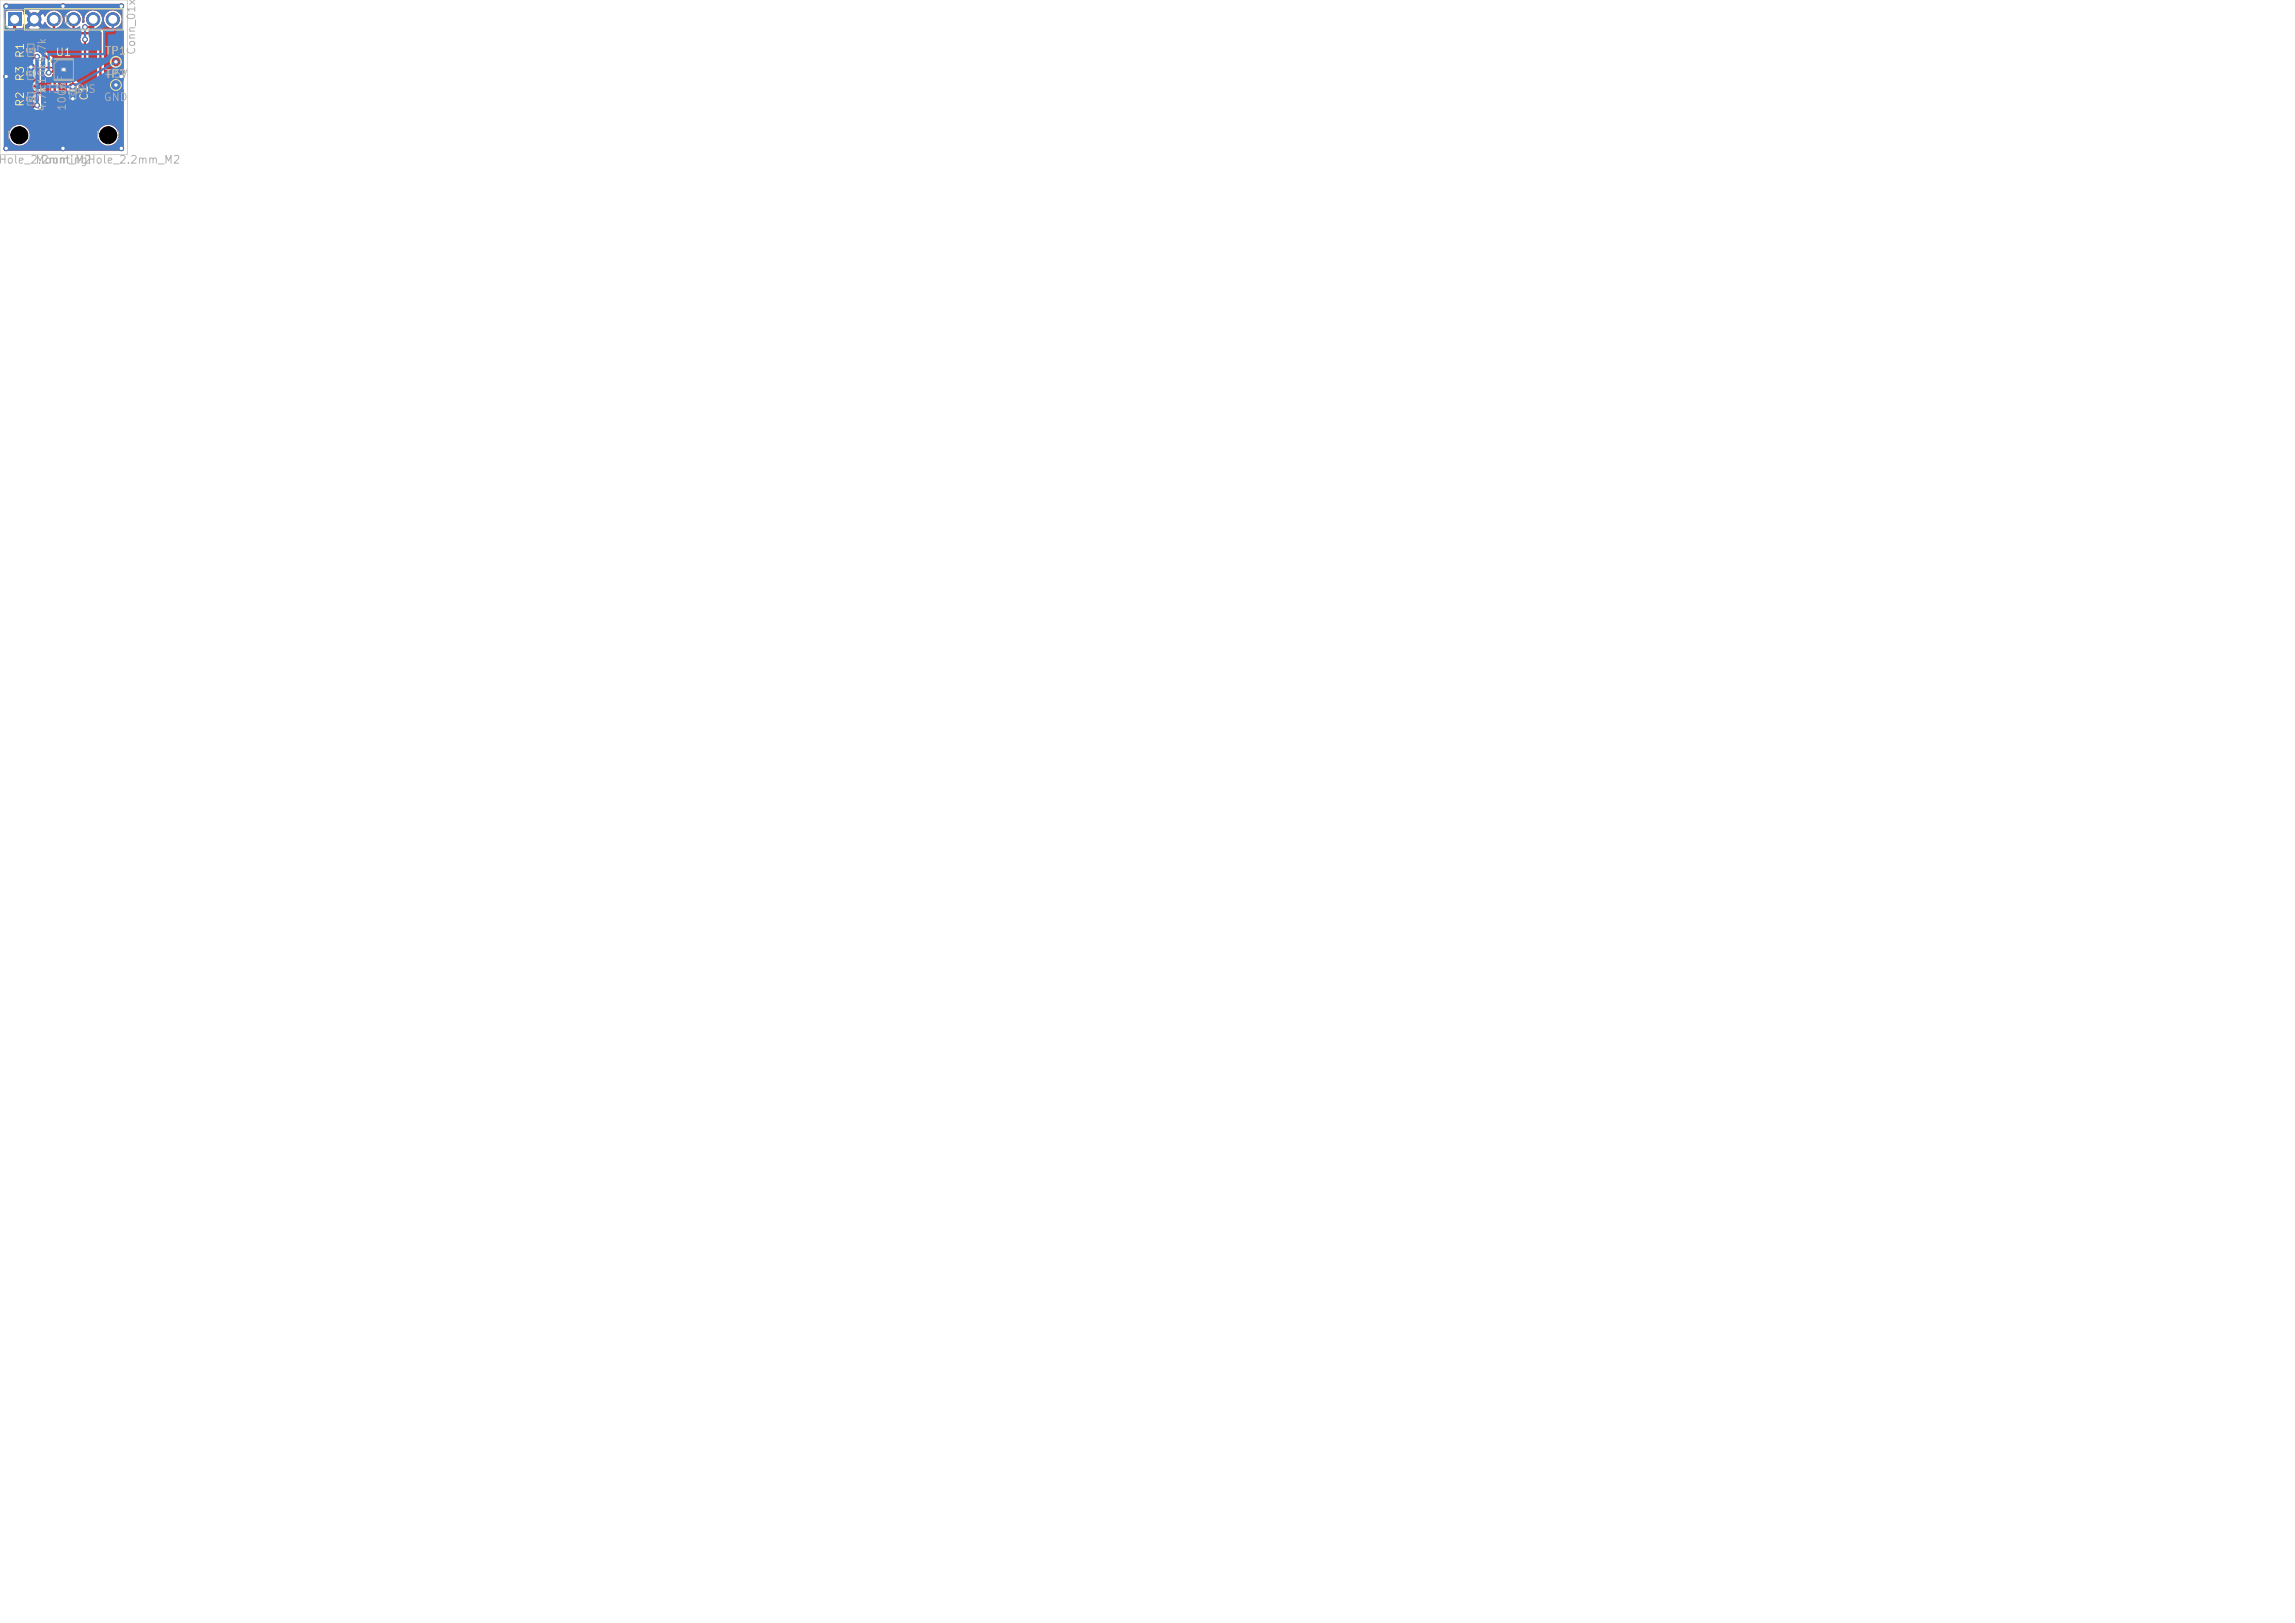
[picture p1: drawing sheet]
<svg xmlns="http://www.w3.org/2000/svg" width="297mm" height="210mm" viewBox="0 0 297 210" stroke-linecap="round" stroke-linejoin="round" font-family="sans-serif">
<defs><g id="words">
<g font-size="1" fill="#afafaf">
<text x="7.3" y="3.3">J1</text>
<text x="6.2" y="11" transform="rotate(-90 6.2 11)">10k4.7k</text>
<text x="13.4" y="10.3">+5V</text>
<text x="17.7" y="7.2" transform="rotate(-90 17.7 7.2)">Conn_01x06</text>
<text x="4" y="12.3">SHT35-DIS</text>
<text x="6.2" y="14.5" transform="rotate(-90 6.2 14.5)">4.7k</text>
<text x="8.8" y="14.4" transform="rotate(-90 8.8 14.4)">100nF</text>
<text x="13.4" y="13.3">GND</text>
<text x="-.3" y="21.4">Hole_2.2mm_M2</text>
<text x=".8" y="18.3">MH1</text>
<text x="4.5" y="21.4">MountingHole_2.2mm_M2</text>
<text x="12.3" y="18.3">MH2</text>
</g>
<g font-size="1" fill="#f2eda1">
<text x="3.3" y="10.6" transform="rotate(-90 3.3 10.6)">R3</text>
<text x="3.3" y="7.6" transform="rotate(-90 3.3 7.6)">R1</text>
<text x="7.1" y="7.5">U1</text>
<text x="13.5" y="7.3">TP1</text>
<text x="13.5" y="10.3">TP2</text>
<text x="3.3" y="13.9" transform="rotate(-90 3.3 13.9)">R2</text>
<text x="11.6" y="13.1" transform="rotate(-90 11.6 13.1)">C1</text>
</g>
<g font-size=".4" fill="#afafaf">
<text x="4.3" y="9.9" transform="rotate(-90 4.3 9.9)">R3</text>
<text x="4.3" y="6.9" transform="rotate(-90 4.3 6.9)">R1</text>
<text x="7.8" y="9.3">U1</text>
<text x="4.3" y="13.2" transform="rotate(-90 4.3 13.2)">R2</text>
<text x="9.7" y="12.4" transform="rotate(-90 9.7 12.4)">C1</text>
</g>
</g></defs>
<path d="M1 1.7h1.7v1.7h-1.7z" fill="#c83434"/>
<g fill="#c83434" stroke="#c83434" stroke-width=".13">
<circle cx="4.4" cy="2.5" r=".85"/>
<circle cx="7" cy="2.5" r=".85"/>
<circle cx="9.5" cy="2.5" r=".85"/>
<circle cx="12.1" cy="2.5" r=".85"/>
<circle cx="14.6" cy="2.5" r=".85"/>
</g>
<g fill="#c83434">
<path d="M6.8 8.1h.5v.3h-.5z"/>
<path d="M6.8 8.6h.5v.3h-.5z"/>
<path d="M6.8 9.1h.5v.3h-.5z"/>
<path d="M6.8 9.6h.5v.3h-.5z"/>
<path d="M9.2 9.6h.5v.3h-.5z"/>
<path d="M9.2 9.1h.5v.3h-.5z"/>
<path d="M9.2 8.6h.5v.3h-.5z"/>
<path d="M9.2 8.1h.5v.3h-.5z"/>
<path d="M7.7 8.5l.3-.3h.7v1.7h-1z"/>
</g>
<g fill="#c83434" stroke="#c83434" stroke-width=".13">
<circle cx="15" cy="8" r=".5"/>
<circle cx="15" cy="11" r=".5"/>
</g>
<g fill="#c83434">
<path d="M9 10.8h.2h.6l.1 .2-.1 .6-.1 .1-.7-.1-.1-.1z"/>
<path d="M9 12.4l.2-.1 .6 .1 .1 .2-.1 .6h-.1h-.7l-.1-.2z"/>
<path d="M3.6 13.3h.8v.7h-.8z"/>
<path d="M3.6 11.6h.8v.7h-.8z"/>
<path d="M3.6 7h.8v.7h-.8z"/>
<path d="M3.6 5.3h.8v.7h-.8z"/>
<path d="M3.6 10h.8v.7h-.8z"/>
<path d="M3.6 8.3h.8v.7h-.8z"/>
</g>
<g fill="#c83434" stroke="#c83434" stroke-width=".13">
<circle cx="15" cy="8" r=".3"/>
<circle cx="4.8" cy="13.6" r=".3"/>
<circle cx="9.4" cy="11.2" r=".3"/>
<circle cx="4.8" cy="7.3" r=".3"/>
<circle cx=".8" cy="9.9" r=".3"/>
<circle cx=".8" cy="19.2" r=".3"/>
<circle cx="4" cy="8.7" r=".3"/>
<circle cx="8.1" cy=".8" r=".3"/>
<circle cx=".8" cy=".8" r=".3"/>
<circle cx="15.7" cy=".8" r=".3"/>
<circle cx="15.7" cy="9.9" r=".3"/>
<circle cx="8.2" cy="19.2" r=".3"/>
<circle cx="15" cy="11" r=".3"/>
<circle cx="9.4" cy="12.8" r=".3"/>
<circle cx="8.2" cy="9" r=".3"/>
<circle cx="15.7" cy="19.2" r=".3"/>
<circle cx="11" cy="3.5" r=".3"/>
<circle cx="11" cy="5.1" r=".3"/>
<circle cx="6.3" cy="9.4" r=".3"/>
</g>
<path d="M1.9 2.5v4.8h2.9M4 13.6h.8" fill="none" stroke="#c83434" stroke-width=".4"/>
<path d="M7.1 9.3l-.8 .1M7.1 8.8h-2.1v1.5h-1M9.4 9.8v1.4M9.4 9.3h1.6" fill="none" stroke="#c83434" stroke-width=".2"/>
<path d="M7 2.5v3.2h-3l3.1 2.6M7.1 9.8v4.5M9.4 8.8v-.5l-1.2 .7M9.5 2.5v1.8h3.5v10h-7.5v-2.3h-1.5M11 5.1v4.2M12.1 2.5v1h-1.1" fill="none" stroke="#c83434" stroke-width=".3"/>
<g fill="#c83434">
<path d="M11.6 4.8h.9v9h-2.5l-.1-.1a.84 .84 0 0 0 .5-.7h-2l.1 .3 .4 .4v.1h-1.3h-.1v-3.6l1.4-.1 .1 .3-.2 .2a.92 .92 0 0 0-.2 .9l.2 .4-.3 .3-.1 .3h2l-.3-.7a.92 .92 0 0 0 .1-.8l-.1-.3-.3-.3 .2-.7h.8a.47 .47 0 0 0 .7-.4v-3.8l.1-.3z"/>
<path d="M2.4 3.7l.5-.1 .1-.2 .1-.3h.1l.1 .2 .7-.7 .1 .3 .2 .1-.6 .6a1.33 1.33 0 0 0 1.5 0l-.6-.6 .1-.1 .2-.3 .7 .7 .2-.4h.1l.2 .3 .4 .4v1.6h-1.7l-.5-.2h-.7l-.2 .1a.87 .87 0 0 0-.2 .8l.3 .4 .6 .1 .2 .2h-.7l-.3 .2h-.9z"/>
<path d="M.5 .5h15.4l.1 .1v9.8l-.6 .6 .6 .6v7.9h-15.4l-.1-.1v-2h.6v.2a1.35 1.35 0 0 0 1.5 1.3 1.35 1.35 0 0 0 1.3-1.5h8.7v.2a1.35 1.35 0 0 0 2.1 1.1 1.35 1.35 0 0 0 0-2.4 1.35 1.35 0 0 0-2.1 1.1h-8.7l-.1-.2a1.35 1.35 0 0 0-1.4-1.1 1.35 1.35 0 0 0-1.3 1.3h-.6v-15.8h.2l.1 1.8 .1 .2 .5 .1v3.8l.2 .2 .2 .1h1.4v.2l-.2 .4 1 .1-.1 .4h-.9a.7 .7 0 0 0 .4 .6l.1 .2-.3 .4a.87 .87 0 0 0 .2 .8l.2 .1h.8l.4-.3 .4-.1 .2-.2v-1.2h.3a.69 .69 0 0 0 .8 .8l.1 .2v3.6h-.6v-1.9l-.2-.3-.2-.1h-.8l-.5-.2h-.7l-.2 .1a.87 .87 0 0 0-.2 .8l.2 .3 .2 .2h.8l.4-.3 .2 .1v.5l-1.3-.1-.3 .2a.87 .87 0 0 0-.2 .8l.3 .4h.8a.48 .48 0 0 1 .5-.1 .48 .48 0 0 1 .3 .4l.3 .2h7.7l.2-.1 .2-.3v-2.5h1l.4 .1 .6-.1-.5-.5-.5 .5h-1v-1h.5l.1 .6 .5-.5-.5-.5-.1 .4h-.5v-.8h1l.5 .5 .5-.5-.4-.1-.6 .1h-1v-2.2h.7v.2a.8 .8 0 0 0 1.2 .6 .8 .8 0 0 0 0-1.4 .8 .8 0 0 0-1.2 .6h-.7v-3.7l-.3-.3-.7-.1v-.3a1.15 1.15 0 0 0 .7-1.1h.2v.2a1.15 1.15 0 0 0 1.8 .9 1.15 1.15 0 0 0 0-2 1.15 1.15 0 0 0-1.8 .9h-.2v-.2a1.19 1.19 0 0 0-1.5-.8 1.19 1.19 0 0 0-.8 1.5h-.3a1.18 1.18 0 0 0-.7-1.5 1.18 1.18 0 0 0-1.5 .7 1.18 1.18 0 0 0 .7 1.5v.8l.1 .2 .3 .2h.9v.4l.1 .3v3.3h-1.1l.1-.2h.7v-.2h-.7l-.2-.2v-.6h.2v.5h.7a.64 .64 0 0 0-.9-.5h-.3l-.3 .2-.8 .1a.34 .34 0 0 1-.5-.1h-.2l-1.8-1.6 .1-.1h1.5l.3-.1 .1-.3v-2.1a1.2 1.2 0 0 0 .4-2 1.2 1.2 0 0 0-2 .5l-.2-.4-.7 .7-.2-.3-.1-.1 .6-.6a1.33 1.33 0 0 0-1.5 0l.6 .6-.2 .1-.1 .3-.7-.7-.1 .2h-.1l-.1-.4-.2-.1-1.8-.1-.3 .3h-.2z"/>
</g>
<path d="M1 1.7h1.7v1.7h-1.7z" fill="#4d7fc4"/>
<g fill="#4d7fc4" stroke="#4d7fc4" stroke-width=".13">
<circle cx="4.4" cy="2.5" r=".85"/>
<circle cx="7" cy="2.5" r=".85"/>
<circle cx="9.5" cy="2.5" r=".85"/>
<circle cx="12.1" cy="2.5" r=".85"/>
<circle cx="14.6" cy="2.5" r=".85"/>
<circle cx="15" cy="8" r=".3"/>
<circle cx="4.8" cy="13.6" r=".3"/>
<circle cx="9.4" cy="11.2" r=".3"/>
<circle cx="4.8" cy="7.3" r=".3"/>
<circle cx=".8" cy="9.9" r=".3"/>
<circle cx=".8" cy="19.2" r=".3"/>
<circle cx="4" cy="8.7" r=".3"/>
<circle cx="8.1" cy=".8" r=".3"/>
<circle cx=".8" cy=".8" r=".3"/>
<circle cx="15.7" cy=".8" r=".3"/>
<circle cx="15.7" cy="9.9" r=".3"/>
<circle cx="8.2" cy="19.2" r=".3"/>
<circle cx="15" cy="11" r=".3"/>
<circle cx="9.4" cy="12.8" r=".3"/>
<circle cx="8.2" cy="9" r=".3"/>
<circle cx="15.7" cy="19.2" r=".3"/>
<circle cx="11" cy="3.5" r=".3"/>
<circle cx="11" cy="5.1" r=".3"/>
<circle cx="6.3" cy="9.4" r=".3"/>
</g>
<path d="M4.8 11.2h4.6M4.8 7.3v6.3" fill="none" stroke="#4d7fc4" stroke-width=".4"/>
<path d="M11 3.5v1.6M14.6 2.5v1.5h-1.1v3h-7.2v2.4M15 8l-5.6 3.2" fill="none" stroke="#4d7fc4" stroke-width=".3"/>
<path d="M.5 .5h15.4l.1 .1v18.9h-15.4l-.1-.1v-2h.6a1.35 1.35 0 0 0 1.4 1.5 1.35 1.35 0 0 0 1.4-1.5h8.7v.2a1.35 1.35 0 0 0 2.1 1.1 1.35 1.35 0 0 0 0-2.4 1.35 1.35 0 0 0-2.1 1.1h-8.7l-.1-.2a1.35 1.35 0 0 0-1.4-1.1 1.35 1.35 0 0 0-1.3 1.3h-.6v-10.2h3.7l.1 .5v5.6a.61 .61 0 0 0 .5 .9 .61 .61 0 0 0 .5-.9l.1-1.6h3.7a.67 .67 0 0 0 .9-.3l4.9-2.8a.61 .61 0 0 0 .7-.5 .61 .61 0 0 0-.4-.7 .61 .61 0 0 0-.8 .4l-4.8 2.8-.5 .1h-3.8v-1.4h.4v.2a.61 .61 0 0 0 .9 .4 .61 .61 0 0 0 .2-.9v-1.5h6.8l.2-.1 .2-.3v-2.6l.9-.1 .2-.3v-.5a1.17 1.17 0 0 0 .6-1.5 1.17 1.17 0 0 0-1.6-.6 1.17 1.17 0 0 0-.5 1.6l.3 .3-.1 .1a.55 .55 0 0 0-.8 .4v2.6l-6.9 .1-.3 .3v2.1l-.1 .3h-.4v-1.6a.61 .61 0 0 0-.3-.9 .61 .61 0 0 0-.8 .4h-3.7v-5.6h.2v1.8l.2 .2h1.9l.2-.1 .1-.4h.1l.1 .2 .7-.7 .1 .3 .2 .1-.6 .6v.1a1.34 1.34 0 0 0 1.5-.1l-.6-.6 .1-.1 .2-.3 .7 .7 .2-.4a1.19 1.19 0 0 0 1.4 .7 1.19 1.19 0 0 0 .9-1.2h.3v.2a1.17 1.17 0 0 0 1.9 .8l.2 .5v.8a.61 .61 0 0 0 .1 .9 .61 .61 0 0 0 .9-.1 .61 .61 0 0 0 0-.8v-.8l.2-.3a1.15 1.15 0 0 0 1.4-1 1.15 1.15 0 0 0-1.3-1.3 1.15 1.15 0 0 0-.9 1.6h-.3a1.17 1.17 0 0 0-.8-1.5 1.17 1.17 0 0 0-1.4 1h-.3v-.2a1.2 1.2 0 0 0-1.1-.8 1.2 1.2 0 0 0-1.2 .7l-.2-.4-.7 .7-.2-.3-.1-.1 .6-.6a1.33 1.33 0 0 0-1.5 0l.6 .6-.2 .1-.1 .3-.7-.7-.1 .2h-.1l-.1-.4-.2-.1-1.8-.1-.3 .3h-.2z" fill="#4d7fc4"/>
<path d="M.5 2.5v1.4h1.4M3.2 1.1h12.8v2.8h-12.8zM6.3 7.9l.3-.2v.2zM7 7.6h2.5M7 10.4h2.5" fill="none" stroke="#f2eda1" stroke-width=".13"/>
<path d="M6.3 7.9l.3-.2v.2z" fill="#f2eda1"/>
<g fill="none" stroke="#f2eda1" stroke-width=".13">
<path d="M3.5 6.3v.4M3.5 9.3v.4M3.5 12.6v.4M4.5 6.3v.4M4.5 9.3v.4M4.5 12.6v.4M8.9 11.9v.2M9.9 11.9v.2"/>
<circle cx="15" cy="11" r=".7"/>
<circle cx="15" cy="8" r=".7"/>
</g>
<path d="M0 0h16.5v20h-16.5z" fill="none" stroke="#d0d2cd" stroke-width=".13"/>
<path d="M.6 1.2h15.3v2.6h-14.6l-.7-.7zM3.6 12h.8v1.6h-.8zM3.6 5.7h.8v1.6h-.8zM3.6 8.7h.8v1.6h-.8zM7.5 7.8h2v2.5h-2.5v-2zM9 11.2h.8v1.6h-.8z" fill="none" stroke="#afafaf" stroke-width=".13"/>
<g fill="#fff" stroke="#fff" stroke-width=".13">
<circle cx="15" cy="8" r=".15"/>
<circle cx="4.8" cy="13.6" r=".15"/>
<circle cx="9.4" cy="11.2" r=".15"/>
<circle cx="4.8" cy="7.3" r=".15"/>
<circle cx=".8" cy="9.9" r=".15"/>
<circle cx=".8" cy="19.2" r=".15"/>
<circle cx="4" cy="8.7" r=".15"/>
<circle cx="8.1" cy=".8" r=".15"/>
<circle cx=".8" cy=".8" r=".15"/>
<circle cx="15.7" cy=".8" r=".15"/>
<circle cx="15.7" cy="9.9" r=".15"/>
<circle cx="8.1" cy="19.2" r=".15"/>
<circle cx="15" cy="11" r=".15"/>
<circle cx="9.4" cy="12.8" r=".15"/>
<circle cx="8.2" cy="9" r=".15"/>
<circle cx="15.7" cy="19.2" r=".15"/>
<circle cx="11" cy="3.5" r=".15"/>
<circle cx="11" cy="5.1" r=".15"/>
<circle cx="6.3" cy="9.4" r=".15"/>
<circle cx="1.9" cy="2.5" r=".5"/>
<circle cx="4.4" cy="2.5" r=".5"/>
<circle cx="7" cy="2.5" r=".5"/>
<circle cx="9.5" cy="2.5" r=".5"/>
<circle cx="12.1" cy="2.5" r=".5"/>
<circle cx="14.6" cy="2.5" r=".5"/>
</g>
<g fill="#000" stroke="#000" stroke-width=".13">
<circle cx="2.5" cy="17.5" r="1.1"/>
<circle cx="14" cy="17.5" r="1.1"/>
</g>
<use href="#words"/>
</svg>
